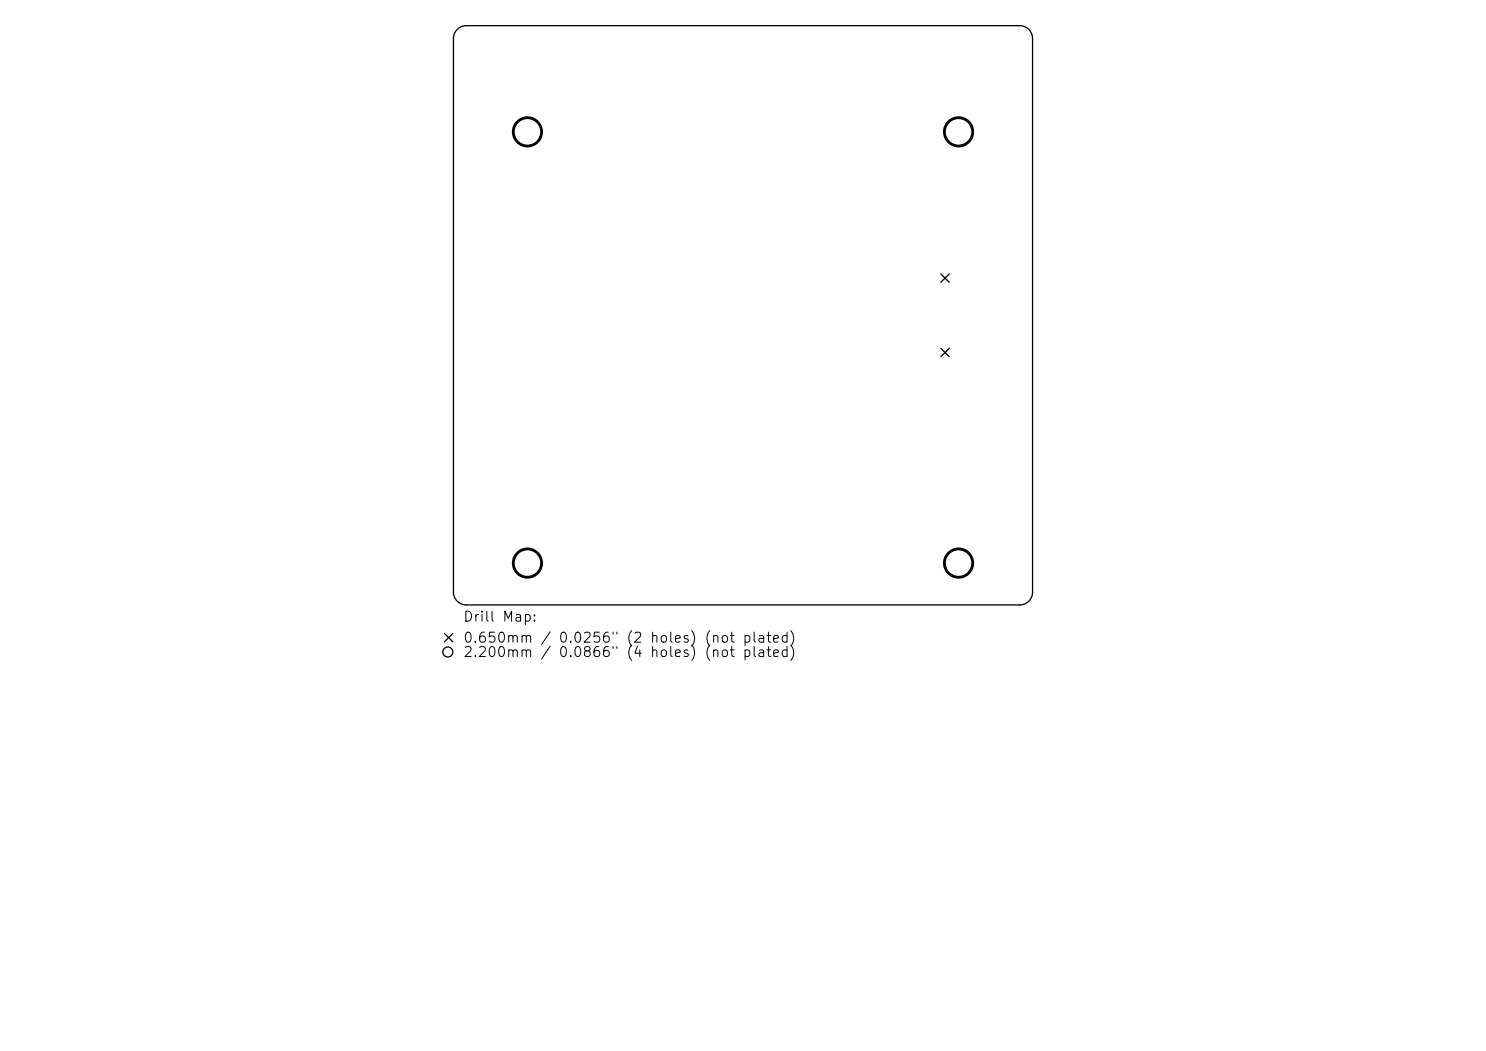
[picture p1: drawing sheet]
<svg xmlns="http://www.w3.org/2000/svg" width="297mm" height="210mm" viewBox="0 0 297 210" stroke-linecap="round" stroke-linejoin="round" font-family="sans-serif">
<defs><g id="words">
<g font-size="2">
<text x="92.4" y="124.7">Drill Map:</text>
<text x="92.4" y="128.9">0.650mm / 0.0256&quot; (2 holes) (not plated)</text>
<text x="92.4" y="131.8">2.200mm / 0.0866&quot; (4 holes) (not plated)</text>
</g>
</g></defs>
<g fill="none" stroke="#000" stroke-width=".26">
<path d="M91.4 5.9a2.57 2.57 0 0 1 1.8-.8h110.6a2.57 2.57 0 0 1 2.6 2.6v110.6a2.57 2.57 0 0 1-2.6 2.6h-110.6a2.57 2.57 0 0 1-2.6-2.6v-110.6a2.57 2.57 0 0 1 .8-1.8zM188 54.7l1.7 1.7M189.7 54.7l-1.7 1.7M188 69.6l1.7 1.7M189.7 69.6l-1.7 1.7M88.8 126.6l1.7 1.6M90.5 126.6l-1.7 1.6"/>
<circle cx="89.5" cy="130.3" r="1"/>
</g>
<g fill="none" stroke="#000" stroke-width=".57">
<circle cx="105.4" cy="26.3" r="2.83"/>
<circle cx="191.6" cy="26.3" r="2.83"/>
<circle cx="105.4" cy="112.5" r="2.83"/>
<circle cx="191.6" cy="112.5" r="2.83"/>
</g>
<use href="#words"/>
</svg>
